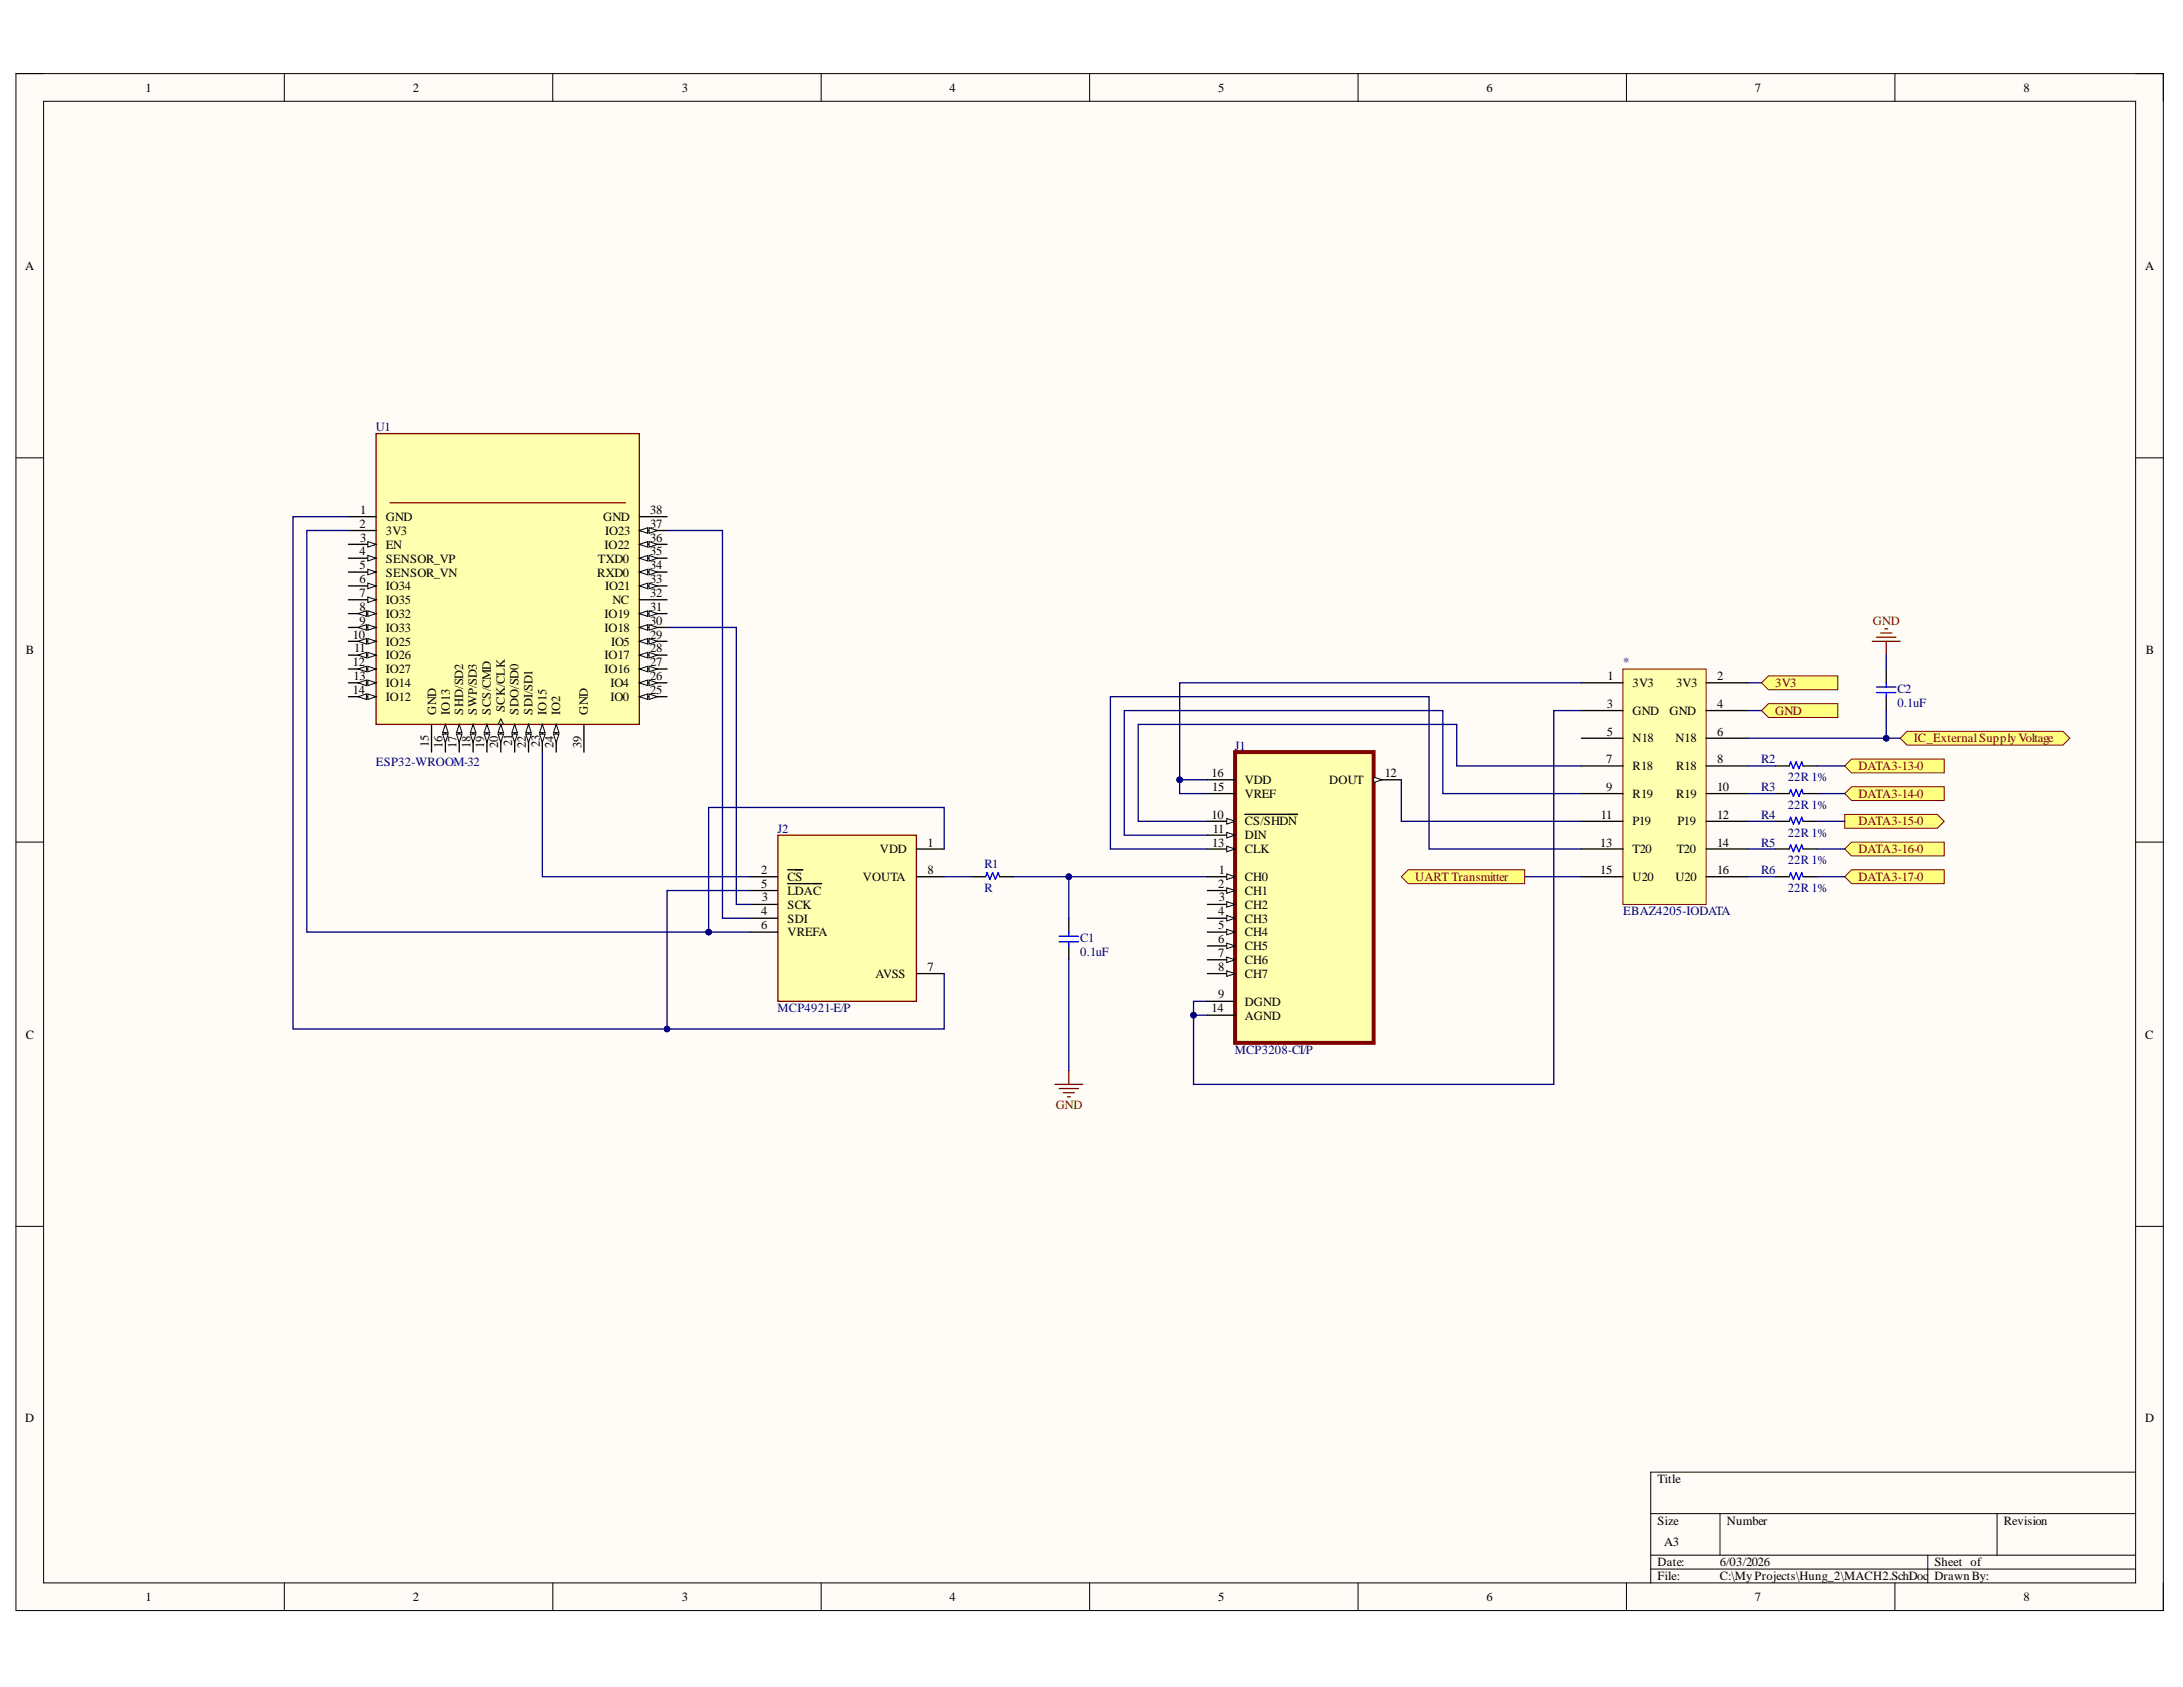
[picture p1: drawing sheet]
<svg xmlns="http://www.w3.org/2000/svg" width="279mm" height="216mm" viewBox="0 0 279 216" stroke-linecap="round" stroke-linejoin="round" font-family="sans-serif">
<defs><g id="words">
<g font-size="1.6">
<text x="18.6" y="11.8">1</text>
<text x="52.8" y="11.8">2</text>
<text x="87.3" y="11.8">3</text>
<text x="121.5" y="11.8">4</text>
<text x="155.9" y="11.8">5</text>
<text x="190.3" y="11.8">6</text>
<text x="224.6" y="11.8">7</text>
<text x="259" y="11.8">8</text>
<text x="3.2" y="34.6">A</text>
<text x="274.6" y="34.6">A</text>
<text x="46.1" y="65.8">1</text>
<text x="83.2" y="65.8">38</text>
<text x="46" y="71.1">4</text>
<text x="46" y="67.5">2</text>
<text x="46.1" y="69.3">3</text>
<text x="49.4" y="70.2">EN</text>
<text x="49.4" y="66.7">GND</text>
<text x="49.4" y="68.5">3V3</text>
<text x="77.2" y="66.7">GND</text>
<text x="77.4" y="70.2">IO22</text>
<text x="77.5" y="68.5">IO23</text>
<text x="83.2" y="71.1">35</text>
<text x="83.2" y="69.3">36</text>
<text x="83.2" y="67.5">37</text>
<text x="46" y="72.9">5</text>
<text x="46" y="74.6">6</text>
<text x="46" y="76.4">7</text>
<text x="49.4" y="72">SENSOR_VP</text>
<text x="49.4" y="73.8">SENSOR_VN</text>
<text x="49.4" y="75.6">IO34</text>
<text x="49.4" y="77.3">IO35</text>
<text x="76.4" y="73.8">RXD0</text>
<text x="76.5" y="72">TXD0</text>
<text x="77.5" y="75.6">IO21</text>
<text x="78.4" y="77.3">NC</text>
<text x="83.2" y="72.9">34</text>
<text x="83.2" y="74.6">33</text>
<text x="83.2" y="76.4">32</text>
<text x="3.3" y="83.8">B</text>
<text x="45.2" y="81.7">10</text>
<text x="45.3" y="83.5">11</text>
<text x="46" y="78.2">8</text>
<text x="46" y="80">9</text>
<text x="49.4" y="82.7">IO25</text>
<text x="49.4" y="79.1">IO32</text>
<text x="49.4" y="80.9">IO33</text>
<text x="77.4" y="80.9">IO18</text>
<text x="77.4" y="79.1">IO19</text>
<text x="78.2" y="82.7">IO5</text>
<text x="83.2" y="81.7">29</text>
<text x="83.2" y="83.5">28</text>
<text x="83.2" y="80">30</text>
<text x="83.2" y="78.2">31</text>
<text x="274.6" y="83.8">B</text>
<text x="45.2" y="88.8">14</text>
<text x="45.2" y="85.3">12</text>
<text x="45.2" y="87">13</text>
<text x="49.4" y="89.7">IO12</text>
<text x="49.4" y="87.9">IO14</text>
<text x="49.4" y="84.3">IO26</text>
<text x="49.4" y="86.1">IO27</text>
<text x="77.4" y="86.1">IO16</text>
<text x="77.4" y="84.3">IO17</text>
<text x="78.1" y="89.7">IO0</text>
<text x="78.1" y="87.9">IO4</text>
<text x="83.2" y="88.8">25</text>
<text x="83.2" y="87">26</text>
<text x="83.2" y="85.3">27</text>
<text x="205.7" y="87">1</text>
<text x="208.9" y="87.9">3V3</text>
<text x="214.5" y="87.9">3V3</text>
<text x="219.8" y="87">2</text>
<text x="54.9" y="95.6" transform="rotate(-90 54.9 95.6)">15</text>
<text x="55.8" y="91.4" transform="rotate(-90 55.8 91.4)">GND</text>
<text x="56.7" y="95.7" transform="rotate(-90 56.7 95.7)">16</text>
<text x="57.6" y="91.4" transform="rotate(-90 57.6 91.4)">IO13</text>
<text x="58.4" y="95.7" transform="rotate(-90 58.4 95.7)">17</text>
<text x="59.3" y="91.4" transform="rotate(-90 59.3 91.4)">SHD/SD2</text>
<text x="60.2" y="95.7" transform="rotate(-90 60.2 95.7)">18</text>
<text x="61" y="91.4" transform="rotate(-90 61 91.4)">SWP/SD3</text>
<text x="62" y="95.7" transform="rotate(-90 62 95.7)">19</text>
<text x="62.8" y="91.4" transform="rotate(-90 62.8 91.4)">SCS/CMD</text>
<text x="63.8" y="95.7" transform="rotate(-90 63.8 95.7)">20</text>
<text x="64.6" y="91.1" transform="rotate(-90 64.6 91.1)">SCK/CLK</text>
<text x="65.5" y="95.5" transform="rotate(-90 65.5 95.5)">21</text>
<text x="66.4" y="91.4" transform="rotate(-90 66.4 91.4)">SDO/SD0</text>
<text x="67.3" y="95.7" transform="rotate(-90 67.3 95.7)">22</text>
<text x="68.2" y="91.4" transform="rotate(-90 68.2 91.4)">SDI/SD1</text>
<text x="69.1" y="95.6" transform="rotate(-90 69.1 95.6)">23</text>
<text x="69.9" y="91.4" transform="rotate(-90 69.9 91.4)">IO15</text>
<text x="70.9" y="95.7" transform="rotate(-90 70.9 95.7)">24</text>
<text x="71.7" y="91.4" transform="rotate(-90 71.7 91.4)">IO2</text>
<text x="74.4" y="95.7" transform="rotate(-90 74.4 95.7)">39</text>
<text x="75.3" y="91.4" transform="rotate(-90 75.3 91.4)">GND</text>
<text x="205.6" y="90.6">3</text>
<text x="205.6" y="94.1">5</text>
<text x="208.9" y="91.4">GND</text>
<text x="208.9" y="95">N18</text>
<text x="213.7" y="91.4">GND</text>
<text x="214.4" y="95">N18</text>
<text x="219.8" y="90.6">4</text>
<text x="219.8" y="94.1">6</text>
<text x="155.1" y="99.5">16</text>
<text x="155.2" y="101.2">15</text>
<text x="159.3" y="100.3">VDD</text>
<text x="170.1" y="100.3">DOUT</text>
<text x="177.2" y="99.5">12</text>
<text x="205.6" y="97.7">7</text>
<text x="205.6" y="101.2">9</text>
<text x="208.9" y="98.5">R18</text>
<text x="214.5" y="98.5">R18</text>
<text x="219.8" y="97.7">8</text>
<text x="219.8" y="101.2">10</text>
<text x="155.1" y="104.8">10</text>
<text x="155.2" y="106.6">11</text>
<text x="159.3" y="102.1">VREF</text>
<text x="159.3" y="105.6">CS/SHDN</text>
<text x="159.3" y="107.4">DIN</text>
<text x="204.9" y="104.8">11</text>
<text x="208.9" y="102.1">R19</text>
<text x="208.9" y="105.6">P19</text>
<text x="214.5" y="102.1">R19</text>
<text x="214.7" y="105.6">P19</text>
<text x="219.8" y="104.8">12</text>
<text x="97.4" y="111.9">2</text>
<text x="97.4" y="113.6">5</text>
<text x="100.8" y="112.7">CS</text>
<text x="110.4" y="112.7">VOUTA</text>
<text x="112.6" y="109.2">VDD</text>
<text x="118.7" y="108.3">1</text>
<text x="118.7" y="111.9">8</text>
<text x="155.2" y="108.3">13</text>
<text x="155.9" y="113.6">2</text>
<text x="156" y="111.9">1</text>
<text x="159.3" y="109.2">CLK</text>
<text x="159.3" y="112.7">CH0</text>
<text x="204.8" y="108.3">13</text>
<text x="204.8" y="111.9">15</text>
<text x="208.9" y="109.2">T20</text>
<text x="208.9" y="112.7">U20</text>
<text x="214.4" y="112.7">U20</text>
<text x="214.6" y="109.2">T20</text>
<text x="219.8" y="108.3">14</text>
<text x="219.8" y="111.9">16</text>
<text x="97.4" y="117.1">4</text>
<text x="97.4" y="118.9">6</text>
<text x="97.5" y="115.4">3</text>
<text x="100.8" y="114.5">LDAC</text>
<text x="100.8" y="116.3">SCK</text>
<text x="100.8" y="118.1">SDI</text>
<text x="100.8" y="119.8">VREFA</text>
<text x="155.9" y="117.1">4</text>
<text x="155.9" y="118.9">5</text>
<text x="156" y="115.4">3</text>
<text x="159.3" y="114.5">CH1</text>
<text x="159.3" y="116.3">CH2</text>
<text x="159.3" y="118.1">CH3</text>
<text x="159.3" y="119.8">CH4</text>
<text x="112" y="125.2">AVSS</text>
<text x="118.7" y="124.2">7</text>
<text x="155.9" y="120.7">6</text>
<text x="155.9" y="122.5">7</text>
<text x="155.9" y="124.2">8</text>
<text x="159.3" y="121.6">CH5</text>
<text x="159.3" y="123.4">CH6</text>
<text x="159.3" y="125.2">CH7</text>
<text x="155.1" y="129.6">14</text>
<text x="155.9" y="127.8">9</text>
<text x="159.3" y="128.7">DGND</text>
<text x="159.3" y="130.5">AGND</text>
<text x="3.3" y="132.9">C</text>
<text x="274.6" y="132.9">C</text>
<text x="3.2" y="182">D</text>
<text x="274.6" y="182">D</text>
<text x="212.2" y="189.8">Title</text>
<text x="212.2" y="195.1">Size</text>
<text x="213" y="197.8">A3</text>
<text x="221" y="195.1">Number</text>
<text x="256.5" y="195.1">Revision</text>
<text x="212.2" y="200.5">Date:</text>
<text x="212.2" y="202.2">File:</text>
<text x="220.1" y="200.5">6/03/2026</text>
<text x="220.1" y="202.2">C:\My Projects\Hung_2\MACH2.SchDoc</text>
<text x="247.6" y="200.5">Sheet of</text>
<text x="247.6" y="202.2">Drawn By:</text>
<text x="18.6" y="204.9">1</text>
<text x="52.8" y="204.9">2</text>
<text x="87.3" y="204.9">3</text>
<text x="121.5" y="204.9">4</text>
<text x="155.9" y="204.9">5</text>
<text x="190.3" y="204.9">6</text>
<text x="224.6" y="204.9">7</text>
<text x="259" y="204.9">8</text>
</g>
<g font-size="1.6" fill="#000080">
<text x="48.1" y="55.1">U1</text>
<text x="207.8" y="85.3">*</text>
<text x="242.8" y="88.7">C2</text>
<text x="158" y="95.9">J1</text>
<text x="242.8" y="90.4">0.1uF</text>
<text x="48.1" y="98">ESP32-WROOM-32</text>
<text x="225.4" y="97.7">R2</text>
<text x="225.4" y="101.2">R3</text>
<text x="228.8" y="100">22R 1%</text>
<text x="99.5" y="106.6">J2</text>
<text x="225.4" y="104.8">R4</text>
<text x="228.8" y="103.5">22R 1%</text>
<text x="228.8" y="107.1">22R 1%</text>
<text x="126" y="111.1">R1</text>
<text x="225.4" y="108.3">R5</text>
<text x="225.4" y="111.9">R6</text>
<text x="228.8" y="110.6">22R 1%</text>
<text x="126" y="114.2">R</text>
<text x="207.8" y="117.1">EBAZ4205-IODATA</text>
<text x="228.8" y="114.2">22R 1%</text>
<text x="138.2" y="120.5">C1</text>
<text x="138.2" y="122.3">0.1uF</text>
<text x="99.5" y="129.6">MCP4921-E/P</text>
<text x="158" y="134.9">MCP3208-CI/P</text>
</g>
<g font-size="1.6" fill="#800000">
<text x="239.7" y="80">GND</text>
<text x="227.2" y="87.9">3V3</text>
<text x="227.2" y="91.4">GND</text>
<text x="245" y="95">IC_ExternalSupply Voltage</text>
<text x="237.9" y="98.5">DATA3-13-0</text>
<text x="237.9" y="102.1">DATA3-14-0</text>
<text x="237.9" y="105.6">DATA3-15-0</text>
<text x="181.1" y="112.7">UART Transmitter</text>
<text x="237.9" y="109.2">DATA3-16-0</text>
<text x="237.9" y="112.7">DATA3-17-0</text>
<text x="135.1" y="142">GND</text>
</g>
</g></defs>
<path d="M2 9.4h274.9v196.7h-274.9z" fill-rule="evenodd" fill="#fffcf8"/>
<path d="M2 9.4h274.9v196.7h-274.9z" fill="none" stroke="#000" stroke-width=".13"/>
<path d="M5.6 13h267.7v189.6h-267.7z" fill-rule="evenodd" fill="#fffcf8"/>
<g fill="none" stroke="#000" stroke-width=".13">
<path d="M2 9.4h3.6M5.6 13h267.7v189.6h-267.7zM36.4 9.4v3.6M70.7 9.4v3.6M105.1 9.4v3.6M139.5 9.4v3.6M173.8 9.4v3.6M208.2 9.4v3.6M242.5 9.4v3.6M273.3 9.4h3.6v3.6M2 58.6h3.6M273.3 58.6h3.6"/>
<path d="M2 107.8h3.6M273.3 107.8h3.6M2 156.9h3.6M273.3 156.9h3.6M211.3 193.7h62M211.3 199h62M220.1 193.7v5.3M246.7 199v3.6M255.6 193.7v5.3M273.3 188.4h-62v14.2M36.4 202.6v3.5M70.8 202.6v3.5"/>
<path d="M105.1 202.6v3.5M139.5 202.6v3.5M173.8 202.6v3.5M208.2 202.6v3.5M211.3 200.8h62M242.5 202.6v3.5M276.9 202.6v3.5"/>
</g>
<path d="M158.1 96.3h17.7v37.2h-17.7z" fill-rule="evenodd" fill="#ffffb0"/>
<path d="M158.1 96.3h17.7v37.2h-17.7z" fill="none" stroke="#800000" stroke-width=".51"/>
<path d="M154.5 99.8h3.6M154.5 101.6h3.6M154.5 105.1h3.6" fill="none" stroke="#000" stroke-width=".17"/>
<path d="M157 104.8l1.1 .3-1.1 .4z" fill="#f8fcff"/>
<path d="M157 104.8l1.1 .3-1.1 .4z" fill="none" stroke="#000" stroke-width=".13"/>
<path d="M154.5 106.9h3.6M159.3 104.2h6.8" fill="none" stroke="#000" stroke-width=".17"/>
<path d="M157 106.5l1.1 .4-1.1 .3z" fill="#f8fcff"/>
<path d="M157 106.5l1.1 .4-1.1 .3z" fill="none" stroke="#000" stroke-width=".13"/>
<path d="M154.5 108.7h3.6" fill="none" stroke="#000" stroke-width=".17"/>
<path d="M157 108.3l1.1 .4-1.1 .3z" fill="#f8fcff"/>
<path d="M157 108.3l1.1 .4-1.1 .3z" fill="none" stroke="#000" stroke-width=".13"/>
<path d="M154.5 112.2h3.6" fill="none" stroke="#000" stroke-width=".17"/>
<path d="M157 111.8l1.1 .4-1.1 .4z" fill="#f8fcff"/>
<path d="M157 111.8l1.1 .4-1.1 .4z" fill="none" stroke="#000" stroke-width=".13"/>
<path d="M154.5 114h3.6" fill="none" stroke="#000" stroke-width=".17"/>
<path d="M157 113.6l1.1 .4-1.1 .3z" fill="#f8fcff"/>
<path d="M157 113.6l1.1 .4-1.1 .3z" fill="none" stroke="#000" stroke-width=".13"/>
<path d="M154.5 115.7h3.6" fill="none" stroke="#000" stroke-width=".17"/>
<path d="M157 115.4l1.1 .3-1.1 .4z" fill="#f8fcff"/>
<path d="M157 115.4l1.1 .3-1.1 .4z" fill="none" stroke="#000" stroke-width=".13"/>
<path d="M154.5 117.5h3.6" fill="none" stroke="#000" stroke-width=".17"/>
<path d="M157 117.2l1.1 .3-1.1 .4z" fill="#f8fcff"/>
<path d="M157 117.2l1.1 .3-1.1 .4z" fill="none" stroke="#000" stroke-width=".13"/>
<path d="M154.5 119.3h3.6" fill="none" stroke="#000" stroke-width=".17"/>
<path d="M157 118.9l1.1 .4-1.1 .3z" fill="#f8fcff"/>
<path d="M157 118.9l1.1 .4-1.1 .3z" fill="none" stroke="#000" stroke-width=".13"/>
<path d="M154.5 121.1h3.6" fill="none" stroke="#000" stroke-width=".17"/>
<path d="M157 120.7l1.1 .4-1.1 .3z" fill="#f8fcff"/>
<path d="M157 120.7l1.1 .4-1.1 .3z" fill="none" stroke="#000" stroke-width=".13"/>
<path d="M154.5 122.8h3.6" fill="none" stroke="#000" stroke-width=".17"/>
<path d="M157 122.5l1.1 .3-1.1 .4z" fill="#f8fcff"/>
<path d="M157 122.5l1.1 .3-1.1 .4z" fill="none" stroke="#000" stroke-width=".13"/>
<path d="M154.5 124.6h3.6" fill="none" stroke="#000" stroke-width=".17"/>
<path d="M157 124.2l1.1 .4-1.1 .4z" fill="#f8fcff"/>
<path d="M157 124.2l1.1 .4-1.1 .4z" fill="none" stroke="#000" stroke-width=".13"/>
<path d="M175.8 99.8h3.6M154.5 128.1h3.6M154.5 129.9h3.6" fill="none" stroke="#000" stroke-width=".17"/>
<path d="M175.8 99.4l1.1 .4-1.1 .3z" fill="#f8fcff"/>
<path d="M175.8 99.4l1.1 .4-1.1 .3z" fill="none" stroke="#000" stroke-width=".13"/>
<path d="M99.6 106.9h17.7v21.2h-17.7z" fill-rule="evenodd" fill="#ffffb0"/>
<path d="M99.6 106.9h17.7v21.2h-17.7zM135 138.8h3.6M135.6 139.3h2.4M136.1 139.8h1.4M136.8 137v1.8M136.6 140.4h.4" fill="none" stroke="#800000" stroke-width=".17"/>
<g fill="none" stroke="#000" stroke-width=".17">
<path d="M96 112.2h3.6M96 114h3.6M96 115.7h3.6M96 117.5h3.6M96 119.3h3.6M100.8 111.3h2M100.8 113.1h4.4M117.3 112.2h3.5M117.3 108.7h3.5M124.4 112.2h1.8M127.9 112.2h1.8M136.8 117.5v1.8"/>
<path d="M117.3 124.6h3.5M136.8 121.1v1.7"/>
</g>
<path d="M126.2 112.2l.1-.5 .4 .9 .3-.9 .4 .9 .4-.9 .1 .5M135.6 119.8h2.4M136.8 119.3v.5M135.6 120.5h2.4M136.8 120.5v.6" fill="none" stroke="#00f" stroke-width=".17"/>
<path d="M48.1 55.5h33.7v37.2h-33.7z" fill-rule="evenodd" fill="#ffffb0"/>
<path d="M48.1 55.5h33.7v37.2h-33.7z" fill="none" stroke="#800000" stroke-width=".17"/>
<path d="M44.6 69.7h3.5" fill="none" stroke="#000" stroke-width=".17"/>
<path d="M47.1 69.3l1 .4-1 .3z" fill="#f8fcff"/>
<path d="M47.1 69.3l1 .4-1 .3z" fill="none" stroke="#000" stroke-width=".13"/>
<path d="M44.6 71.4h3.5" fill="none" stroke="#000" stroke-width=".17"/>
<path d="M47.1 71.1l1 .3-1 .4z" fill="#f8fcff"/>
<path d="M47.1 71.1l1 .3-1 .4z" fill="none" stroke="#000" stroke-width=".13"/>
<path d="M44.6 73.2h3.5" fill="none" stroke="#000" stroke-width=".17"/>
<path d="M47.1 72.9l1 .3-1 .4z" fill="#f8fcff"/>
<path d="M47.1 72.9l1 .3-1 .4z" fill="none" stroke="#000" stroke-width=".13"/>
<path d="M44.6 75h3.5" fill="none" stroke="#000" stroke-width=".17"/>
<path d="M47.1 74.6l1 .4-1 .3z" fill="#f8fcff"/>
<path d="M47.1 74.6l1 .4-1 .3z" fill="none" stroke="#000" stroke-width=".13"/>
<path d="M44.6 76.8h3.5" fill="none" stroke="#000" stroke-width=".17"/>
<path d="M47.1 76.4l1 .4-1 .3z" fill="#f8fcff"/>
<path d="M47.1 76.4l1 .4-1 .3z" fill="none" stroke="#000" stroke-width=".13"/>
<path d="M81.8 71.4h3.6" fill="none" stroke="#000" stroke-width=".17"/>
<path d="M81.8 71.4l1.1-.3v.7z" fill="#f8fcff"/>
<path d="M81.8 71.4l1.1-.3v.7z" fill="none" stroke="#000" stroke-width=".13"/>
<path d="M83.1 71.1l1 .3-1 .4z" fill="#f8fcff"/>
<path d="M83.1 71.1l1 .3-1 .4z" fill="none" stroke="#000" stroke-width=".13"/>
<path d="M81.8 73.2h3.6" fill="none" stroke="#000" stroke-width=".17"/>
<path d="M81.8 73.2l1.1-.3v.7z" fill="#f8fcff"/>
<path d="M81.8 73.2l1.1-.3v.7z" fill="none" stroke="#000" stroke-width=".13"/>
<path d="M83.1 72.9l1 .3-1 .4z" fill="#f8fcff"/>
<path d="M83.1 72.9l1 .3-1 .4z" fill="none" stroke="#000" stroke-width=".13"/>
<path d="M62.3 92.7v3.6" fill="none" stroke="#000" stroke-width=".17"/>
<path d="M62.3 92.7l.4 1.1h-.7z" fill="#f8fcff"/>
<path d="M62.3 92.7l.4 1.1h-.7z" fill="none" stroke="#000" stroke-width=".13"/>
<path d="M62 93.9h.7l-.4 1.1z" fill="#f8fcff"/>
<path d="M62 93.9h.7l-.4 1.1z" fill="none" stroke="#000" stroke-width=".13"/>
<path d="M64.1 92.7v3.6" fill="none" stroke="#000" stroke-width=".17"/>
<path d="M64.1 92.7l.4 1.1h-.8z" fill="#f8fcff"/>
<path d="M64.1 92.7l.4 1.1h-.8z" fill="none" stroke="#000" stroke-width=".13"/>
<path d="M63.7 93.9h.8l-.4 1.1z" fill="#f8fcff"/>
<path d="M63.7 93.9h.8l-.4 1.1zM63.7 92.7l.4-.7 .4 .7" fill="none" stroke="#000" stroke-width=".13"/>
<path d="M65.9 92.7v3.6" fill="none" stroke="#000" stroke-width=".17"/>
<path d="M65.9 92.7l.3 1.1h-.7z" fill="#f8fcff"/>
<path d="M65.9 92.7l.3 1.1h-.7z" fill="none" stroke="#000" stroke-width=".13"/>
<path d="M65.5 93.9h.7l-.3 1.1z" fill="#f8fcff"/>
<path d="M65.5 93.9h.7l-.3 1.1z" fill="none" stroke="#000" stroke-width=".13"/>
<path d="M67.6 92.7v3.6" fill="none" stroke="#000" stroke-width=".17"/>
<path d="M67.6 92.7l.4 1.1h-.7z" fill="#f8fcff"/>
<path d="M67.6 92.7l.4 1.1h-.7z" fill="none" stroke="#000" stroke-width=".13"/>
<path d="M67.3 93.9h.7l-.4 1.1z" fill="#f8fcff"/>
<path d="M67.3 93.9h.7l-.4 1.1z" fill="none" stroke="#000" stroke-width=".13"/>
<path d="M58.8 92.7v3.6" fill="none" stroke="#000" stroke-width=".17"/>
<path d="M58.8 92.7l.3 1.1h-.7z" fill="#f8fcff"/>
<path d="M58.8 92.7l.3 1.1h-.7z" fill="none" stroke="#000" stroke-width=".13"/>
<path d="M58.4 93.9h.7l-.3 1.1z" fill="#f8fcff"/>
<path d="M58.4 93.9h.7l-.3 1.1z" fill="none" stroke="#000" stroke-width=".13"/>
<path d="M60.6 92.7v3.6" fill="none" stroke="#000" stroke-width=".17"/>
<path d="M60.6 92.7l.3 1.1h-.7z" fill="#f8fcff"/>
<path d="M60.6 92.7l.3 1.1h-.7z" fill="none" stroke="#000" stroke-width=".13"/>
<path d="M60.2 93.9h.7l-.3 1.1z" fill="#f8fcff"/>
<path d="M60.2 93.9h.7l-.3 1.1z" fill="none" stroke="#000" stroke-width=".13"/>
<path d="M81.8 89.2h3.6" fill="none" stroke="#000" stroke-width=".17"/>
<path d="M81.8 89.2l1.1-.4v.7z" fill="#f8fcff"/>
<path d="M81.8 89.2l1.1-.4v.7z" fill="none" stroke="#000" stroke-width=".13"/>
<path d="M83.1 88.8l1 .4-1 .3z" fill="#f8fcff"/>
<path d="M83.1 88.8l1 .4-1 .3z" fill="none" stroke="#000" stroke-width=".13"/>
<path d="M71.2 92.7v3.6" fill="none" stroke="#000" stroke-width=".17"/>
<path d="M71.2 92.7l.3 1.1h-.7z" fill="#f8fcff"/>
<path d="M71.2 92.7l.3 1.1h-.7z" fill="none" stroke="#000" stroke-width=".13"/>
<path d="M70.8 93.9h.7l-.3 1.1z" fill="#f8fcff"/>
<path d="M70.8 93.9h.7l-.3 1.1z" fill="none" stroke="#000" stroke-width=".13"/>
<path d="M81.8 87.4h3.6" fill="none" stroke="#000" stroke-width=".17"/>
<path d="M81.8 87.4l1.1-.4v.7z" fill="#f8fcff"/>
<path d="M81.8 87.4l1.1-.4v.7z" fill="none" stroke="#000" stroke-width=".13"/>
<path d="M83.1 87l1 .4-1 .3z" fill="#f8fcff"/>
<path d="M83.1 87l1 .4-1 .3z" fill="none" stroke="#000" stroke-width=".13"/>
<path d="M81.8 82.1h3.6" fill="none" stroke="#000" stroke-width=".17"/>
<path d="M81.8 82.1l1.1-.4v.7z" fill="#f8fcff"/>
<path d="M81.8 82.1l1.1-.4v.7z" fill="none" stroke="#000" stroke-width=".13"/>
<path d="M83.1 81.7l1 .4-1 .3z" fill="#f8fcff"/>
<path d="M83.1 81.7l1 .4-1 .3z" fill="none" stroke="#000" stroke-width=".13"/>
<path d="M44.6 89.2h3.5" fill="none" stroke="#000" stroke-width=".17"/>
<path d="M47.1 88.8l1 .4-1 .3z" fill="#f8fcff"/>
<path d="M47.1 88.8l1 .4-1 .3z" fill="none" stroke="#000" stroke-width=".13"/>
<path d="M45.8 89.2l1.1-.4v.7z" fill="#f8fcff"/>
<path d="M45.8 89.2l1.1-.4v.7z" fill="none" stroke="#000" stroke-width=".13"/>
<path d="M57 92.7v3.6" fill="none" stroke="#000" stroke-width=".17"/>
<path d="M57 92.7l.4 1.1h-.8z" fill="#f8fcff"/>
<path d="M57 92.7l.4 1.1h-.8z" fill="none" stroke="#000" stroke-width=".13"/>
<path d="M56.6 93.9h.8l-.4 1.1z" fill="#f8fcff"/>
<path d="M56.6 93.9h.8l-.4 1.1z" fill="none" stroke="#000" stroke-width=".13"/>
<path d="M44.6 87.4h3.5" fill="none" stroke="#000" stroke-width=".17"/>
<path d="M47.1 87l1 .4-1 .3z" fill="#f8fcff"/>
<path d="M47.1 87l1 .4-1 .3z" fill="none" stroke="#000" stroke-width=".13"/>
<path d="M45.8 87.4l1.1-.4v.7z" fill="#f8fcff"/>
<path d="M45.8 87.4l1.1-.4v.7z" fill="none" stroke="#000" stroke-width=".13"/>
<path d="M69.4 92.7v3.6" fill="none" stroke="#000" stroke-width=".17"/>
<path d="M69.4 92.7l.4 1.1h-.7z" fill="#f8fcff"/>
<path d="M69.4 92.7l.4 1.1h-.7z" fill="none" stroke="#000" stroke-width=".13"/>
<path d="M69.1 93.9h.7l-.4 1.1z" fill="#f8fcff"/>
<path d="M69.1 93.9h.7l-.4 1.1z" fill="none" stroke="#000" stroke-width=".13"/>
<path d="M81.8 85.6h3.6" fill="none" stroke="#000" stroke-width=".17"/>
<path d="M81.8 85.6l1.1-.3v.7z" fill="#f8fcff"/>
<path d="M81.8 85.6l1.1-.3v.7z" fill="none" stroke="#000" stroke-width=".13"/>
<path d="M83.1 85.3l1 .3-1 .4z" fill="#f8fcff"/>
<path d="M83.1 85.3l1 .3-1 .4z" fill="none" stroke="#000" stroke-width=".13"/>
<path d="M81.8 83.8h3.6" fill="none" stroke="#000" stroke-width=".17"/>
<path d="M81.8 83.8l1.1-.3v.7z" fill="#f8fcff"/>
<path d="M81.8 83.8l1.1-.3v.7z" fill="none" stroke="#000" stroke-width=".13"/>
<path d="M83.1 83.5l1 .3-1 .4z" fill="#f8fcff"/>
<path d="M83.1 83.5l1 .3-1 .4z" fill="none" stroke="#000" stroke-width=".13"/>
<path d="M81.8 80.3h3.6" fill="none" stroke="#000" stroke-width=".17"/>
<path d="M81.8 80.3l1.1-.4v.8z" fill="#f8fcff"/>
<path d="M81.8 80.3l1.1-.4v.8z" fill="none" stroke="#000" stroke-width=".13"/>
<path d="M83.1 79.9l1 .4-1 .4z" fill="#f8fcff"/>
<path d="M83.1 79.9l1 .4-1 .4z" fill="none" stroke="#000" stroke-width=".13"/>
<path d="M81.8 78.5h3.6" fill="none" stroke="#000" stroke-width=".17"/>
<path d="M81.8 78.5l1.1-.3v.7z" fill="#f8fcff"/>
<path d="M81.8 78.5l1.1-.3v.7z" fill="none" stroke="#000" stroke-width=".13"/>
<path d="M83.1 78.2l1 .3-1 .4z" fill="#f8fcff"/>
<path d="M83.1 78.2l1 .3-1 .4z" fill="none" stroke="#000" stroke-width=".13"/>
<path d="M81.8 75h3.6" fill="none" stroke="#000" stroke-width=".17"/>
<path d="M81.8 75l1.1-.4v.7z" fill="#f8fcff"/>
<path d="M81.8 75l1.1-.4v.7z" fill="none" stroke="#000" stroke-width=".13"/>
<path d="M83.1 74.6l1 .4-1 .3z" fill="#f8fcff"/>
<path d="M83.1 74.6l1 .4-1 .3z" fill="none" stroke="#000" stroke-width=".13"/>
<path d="M81.8 69.7h3.6" fill="none" stroke="#000" stroke-width=".17"/>
<path d="M81.8 69.7l1.1-.4v.7z" fill="#f8fcff"/>
<path d="M81.8 69.7l1.1-.4v.7z" fill="none" stroke="#000" stroke-width=".13"/>
<path d="M83.1 69.3l1 .4-1 .3z" fill="#f8fcff"/>
<path d="M83.1 69.3l1 .4-1 .3z" fill="none" stroke="#000" stroke-width=".13"/>
<path d="M81.8 67.9h3.6" fill="none" stroke="#000" stroke-width=".17"/>
<path d="M81.8 67.9l1.1-.4v.8z" fill="#f8fcff"/>
<path d="M81.8 67.9l1.1-.4v.8z" fill="none" stroke="#000" stroke-width=".13"/>
<path d="M83.1 67.5l1 .4-1 .4z" fill="#f8fcff"/>
<path d="M83.1 67.5l1 .4-1 .4z" fill="none" stroke="#000" stroke-width=".13"/>
<path d="M44.6 82.1h3.5" fill="none" stroke="#000" stroke-width=".17"/>
<path d="M47.1 81.7l1 .4-1 .3z" fill="#f8fcff"/>
<path d="M47.1 81.7l1 .4-1 .3z" fill="none" stroke="#000" stroke-width=".13"/>
<path d="M45.8 82.1l1.1-.4v.7z" fill="#f8fcff"/>
<path d="M45.8 82.1l1.1-.4v.7z" fill="none" stroke="#000" stroke-width=".13"/>
<path d="M44.6 83.8h3.5" fill="none" stroke="#000" stroke-width=".17"/>
<path d="M47.1 83.5l1 .3-1 .4z" fill="#f8fcff"/>
<path d="M47.1 83.5l1 .3-1 .4z" fill="none" stroke="#000" stroke-width=".13"/>
<path d="M45.8 83.8l1.1-.3v.7z" fill="#f8fcff"/>
<path d="M45.8 83.8l1.1-.3v.7z" fill="none" stroke="#000" stroke-width=".13"/>
<path d="M44.6 85.6h3.5" fill="none" stroke="#000" stroke-width=".17"/>
<path d="M47.1 85.3l1 .3-1 .4z" fill="#f8fcff"/>
<path d="M47.1 85.3l1 .3-1 .4z" fill="none" stroke="#000" stroke-width=".13"/>
<path d="M45.8 85.6l1.1-.3v.7z" fill="#f8fcff"/>
<path d="M45.8 85.6l1.1-.3v.7z" fill="none" stroke="#000" stroke-width=".13"/>
<path d="M44.6 78.5h3.5" fill="none" stroke="#000" stroke-width=".17"/>
<path d="M47.1 78.2l1 .3-1 .4z" fill="#f8fcff"/>
<path d="M47.1 78.2l1 .3-1 .4z" fill="none" stroke="#000" stroke-width=".13"/>
<path d="M45.8 78.5l1.1-.3v.7z" fill="#f8fcff"/>
<path d="M45.8 78.5l1.1-.3v.7z" fill="none" stroke="#000" stroke-width=".13"/>
<path d="M44.6 80.3h3.5" fill="none" stroke="#000" stroke-width=".17"/>
<path d="M47.1 79.9l1 .4-1 .4z" fill="#f8fcff"/>
<path d="M47.1 79.9l1 .4-1 .4z" fill="none" stroke="#000" stroke-width=".13"/>
<path d="M45.8 80.3l1.1-.4v.8z" fill="#f8fcff"/>
<path d="M45.8 80.3l1.1-.4v.8z" fill="none" stroke="#000" stroke-width=".13"/>
<path d="M44.6 66.1h3.5M44.6 67.9h3.5M81.8 66.1h3.6M81.8 76.8h3.6M55.2 92.7v3.6M74.7 92.7v3.6" fill="none" stroke="#000" stroke-width=".17"/>
<path d="M49.9 64.3h30.2" fill="none" stroke="#980000" stroke-width=".17"/>
<path d="M225.5 87.4l.8-.9h8.9v1.8h-8.9z" fill-rule="evenodd" fill="#ffff80"/>
<path d="M225.5 87.4l.8-.9h8.9v1.8h-8.9z" fill="none" stroke="#800000" stroke-width=".13"/>
<path d="M225.5 90.9l.8-.9h8.9v1.8h-8.9z" fill-rule="evenodd" fill="#ffff80"/>
<path d="M225.5 90.9l.8-.9h8.9v1.8h-8.9z" fill="none" stroke="#800000" stroke-width=".13"/>
<path d="M243.2 94.5l.9-.9h19.9l.9 .9-.9 .9h-19.9z" fill-rule="evenodd" fill="#ffff80"/>
<path d="M243.2 94.5l.9-.9h19.9l.9 .9-.9 .9h-19.9z" fill="none" stroke="#800000" stroke-width=".13"/>
<path d="M239.6 82.1h3.6M240.2 81.5h2.5M240.7 81h1.4M241.2 80.5h.4M241.4 82.1v1.7" fill="none" stroke="#800000" stroke-width=".17"/>
<path d="M237 97.1h11.8v1.8h-11.8l-.9-.9z" fill-rule="evenodd" fill="#ffff80"/>
<path d="M237 97.1h11.8v1.8h-11.8l-.9-.9z" fill="none" stroke="#800000" stroke-width=".13"/>
<path d="M236.1 101.6l.9-.9h11.8v1.8h-11.8z" fill-rule="evenodd" fill="#ffff80"/>
<path d="M236.1 101.6l.9-.9h11.8v1.8h-11.8z" fill="none" stroke="#800000" stroke-width=".13"/>
<path d="M207.7 85.6h10.7v30.2h-10.7z" fill-rule="evenodd" fill="#ffffb0"/>
<path d="M207.7 85.6h10.7v30.2h-10.7z" fill="none" stroke="#800000" stroke-width=".13"/>
<g fill="none" stroke="#000" stroke-width=".17">
<path d="M202.4 87.4h5.3M202.4 90.9h5.3M202.4 94.5h5.3M202.4 98h5.3M218.4 87.4h5.3M218.4 90.9h5.3M218.4 94.5h5.3M218.4 98h5.3M202.4 101.6h5.3M202.4 105.1h5.3M202.4 108.7h5.3M202.4 112.2h5.3"/>
<path d="M218.4 101.6h5.3M218.4 105.1h5.3M218.4 108.7h5.3M218.4 112.2h5.3"/>
</g>
<path d="M236.1 104.2h11.9l.8 .9-.8 .9h-11.9z" fill-rule="evenodd" fill="#ffff80"/>
<path d="M236.1 104.2h11.9l.8 .9-.8 .9h-11.9z" fill="none" stroke="#800000" stroke-width=".13"/>
<path d="M236.1 108.7l.9-.9h11.8v1.7h-11.8z" fill-rule="evenodd" fill="#ffff80"/>
<path d="M236.1 108.7l.9-.9h11.8v1.7h-11.8z" fill="none" stroke="#800000" stroke-width=".13"/>
<path d="M237 111.3h11.8v1.8h-11.8l-.9-.9z" fill-rule="evenodd" fill="#ffff80"/>
<path d="M237 111.3h11.8v1.8h-11.8l-.9-.9z" fill="none" stroke="#800000" stroke-width=".13"/>
<path d="M227.2 98h1.8M230.8 98h1.8M241.4 85.6v1.8M241.4 89.2v1.7M227.2 101.6h1.8M227.2 105.1h1.8M227.2 108.7h1.8M227.2 112.2h1.8M230.8 101.6h1.8M230.8 105.1h1.8M230.8 108.7h1.8M230.8 112.2h1.8" fill="none" stroke="#000" stroke-width=".17"/>
<path d="M229 98l.2-.5 .3 .9 .4-.9 .3 .9 .4-.9 .2 .5M240.2 87.9h2.5M240.2 88.6h2.5M241.4 87.4v.5M241.4 88.6v.6M229 101.6l.2-.6 .3 .9 .4-.9 .3 .9 .4-.9 .2 .6M229 105.1l.2-.5 .3 .9 .4-.9 .3 .9 .4-.9 .2 .5M229 108.7l.2-.6 .3 .9 .4-.9 .3 .9 .4-.9 .2 .6M229 112.2l.2-.5 .3 .9 .4-.9 .3 .9 .4-.9 .2 .5" fill="none" stroke="#00f" stroke-width=".17"/>
<path d="M179.4 112.2l.8-.9h14.9v1.8h-14.9z" fill-rule="evenodd" fill="#ffff80"/>
<path d="M179.4 112.2l.8-.9h14.9v1.8h-14.9z" fill="none" stroke="#800000" stroke-width=".13"/>
<path d="M85.4 67.9h7.1v49.6h3.5M69.4 96.3v15.9h26.6M85.4 80.3h8.8v35.4h1.8M120.8 108.7v-5.4h-30.1v16h5.3M120.8 112.2h3.6" fill="none" stroke="#000080" stroke-width=".17"/>
<circle cx="90.7" cy="119.3" r=".36" fill="#000080"/>
<circle cx="90.7" cy="119.3" r=".36" fill="none" stroke="#000080" stroke-width=".13"/>
<path d="M44.6 67.9h-5.3v51.4h51.4" fill="none" stroke="#000080" stroke-width=".17"/>
<circle cx="90.7" cy="119.3" r=".36" fill="#000080"/>
<circle cx="90.7" cy="119.3" r=".36" fill="none" stroke="#000080" stroke-width=".13"/>
<path d="M96 114h-10.6v17.7h35.4v-7.1" fill="none" stroke="#000080" stroke-width=".17"/>
<circle cx="85.4" cy="131.7" r=".35" fill="#000080"/>
<circle cx="85.4" cy="131.7" r=".35" fill="none" stroke="#000080" stroke-width=".13"/>
<path d="M44.6 66.1h-7.1v65.6h47.9" fill="none" stroke="#000080" stroke-width=".17"/>
<circle cx="85.4" cy="131.7" r=".35" fill="#000080"/>
<circle cx="85.4" cy="131.7" r=".35" fill="none" stroke="#000080" stroke-width=".13"/>
<path d="M136.8 112.2v5.3M136.8 122.8v14.2" fill="none" stroke="#000080" stroke-width=".17"/>
<circle cx="136.8" cy="112.2" r=".36" fill="#000080"/>
<circle cx="136.8" cy="112.2" r=".36" fill="none" stroke="#000080" stroke-width=".13"/>
<path d="M154.5 99.8h-3.5v1.8h3.5" fill="none" stroke="#000080" stroke-width=".17"/>
<circle cx="151" cy="99.8" r=".36" fill="#000080"/>
<circle cx="151" cy="99.8" r=".36" fill="none" stroke="#000080" stroke-width=".13"/>
<path d="M202.4 87.4h-51.4v12.4" fill="none" stroke="#000080" stroke-width=".17"/>
<circle cx="151" cy="99.8" r=".36" fill="#000080"/>
<circle cx="151" cy="99.8" r=".36" fill="none" stroke="#000080" stroke-width=".13"/>
<g fill="none" stroke="#000080" stroke-width=".17">
<path d="M179.4 99.8v5.3h23M202.4 98h-16v-5.3h-40.7v12.4h8.8M223.7 87.4h1.8M223.7 90.9h1.8M223.7 98h3.5M232.6 98h3.5M241.4 83.8v1.8M241.4 90.9v3.6M202.4 101.6h-17.7v-10.7h-40.8v16h10.6M223.7 101.6h3.5M223.7 105.1h3.5M223.7 108.7h3.5"/>
<path d="M223.7 112.2h3.5M232.6 101.6h3.5M232.6 105.1h3.5M232.6 108.7h3.5M232.6 112.2h3.5"/>
</g>
<circle cx="241.4" cy="94.5" r=".35" fill="#000080"/>
<circle cx="241.4" cy="94.5" r=".35" fill="none" stroke="#000080" stroke-width=".13"/>
<path d="M154.5 108.7h-12.4v-19.5h40.8v19.5h19.5M195.1 112.2h7.3M154.5 128.1h-1.7v1.8h1.7" fill="none" stroke="#000080" stroke-width=".17"/>
<circle cx="152.8" cy="129.9" r=".35" fill="#000080"/>
<circle cx="152.8" cy="129.9" r=".35" fill="none" stroke="#000080" stroke-width=".13"/>
<path d="M202.4 90.9h-3.5v47.9h-46.1v-8.9" fill="none" stroke="#000080" stroke-width=".17"/>
<circle cx="152.8" cy="129.9" r=".35" fill="#000080"/>
<circle cx="152.8" cy="129.9" r=".35" fill="none" stroke="#000080" stroke-width=".13"/>
<path d="M129.7 112.2h24.8" fill="none" stroke="#000080" stroke-width=".17"/>
<circle cx="136.8" cy="112.2" r=".36" fill="#000080"/>
<circle cx="136.8" cy="112.2" r=".36" fill="none" stroke="#000080" stroke-width=".13"/>
<path d="M223.7 94.5h19.5" fill="none" stroke="#000080" stroke-width=".17"/>
<circle cx="241.4" cy="94.5" r=".35" fill="#000080"/>
<circle cx="241.4" cy="94.5" r=".35" fill="none" stroke="#000080" stroke-width=".13"/>
<use href="#words"/>
</svg>
